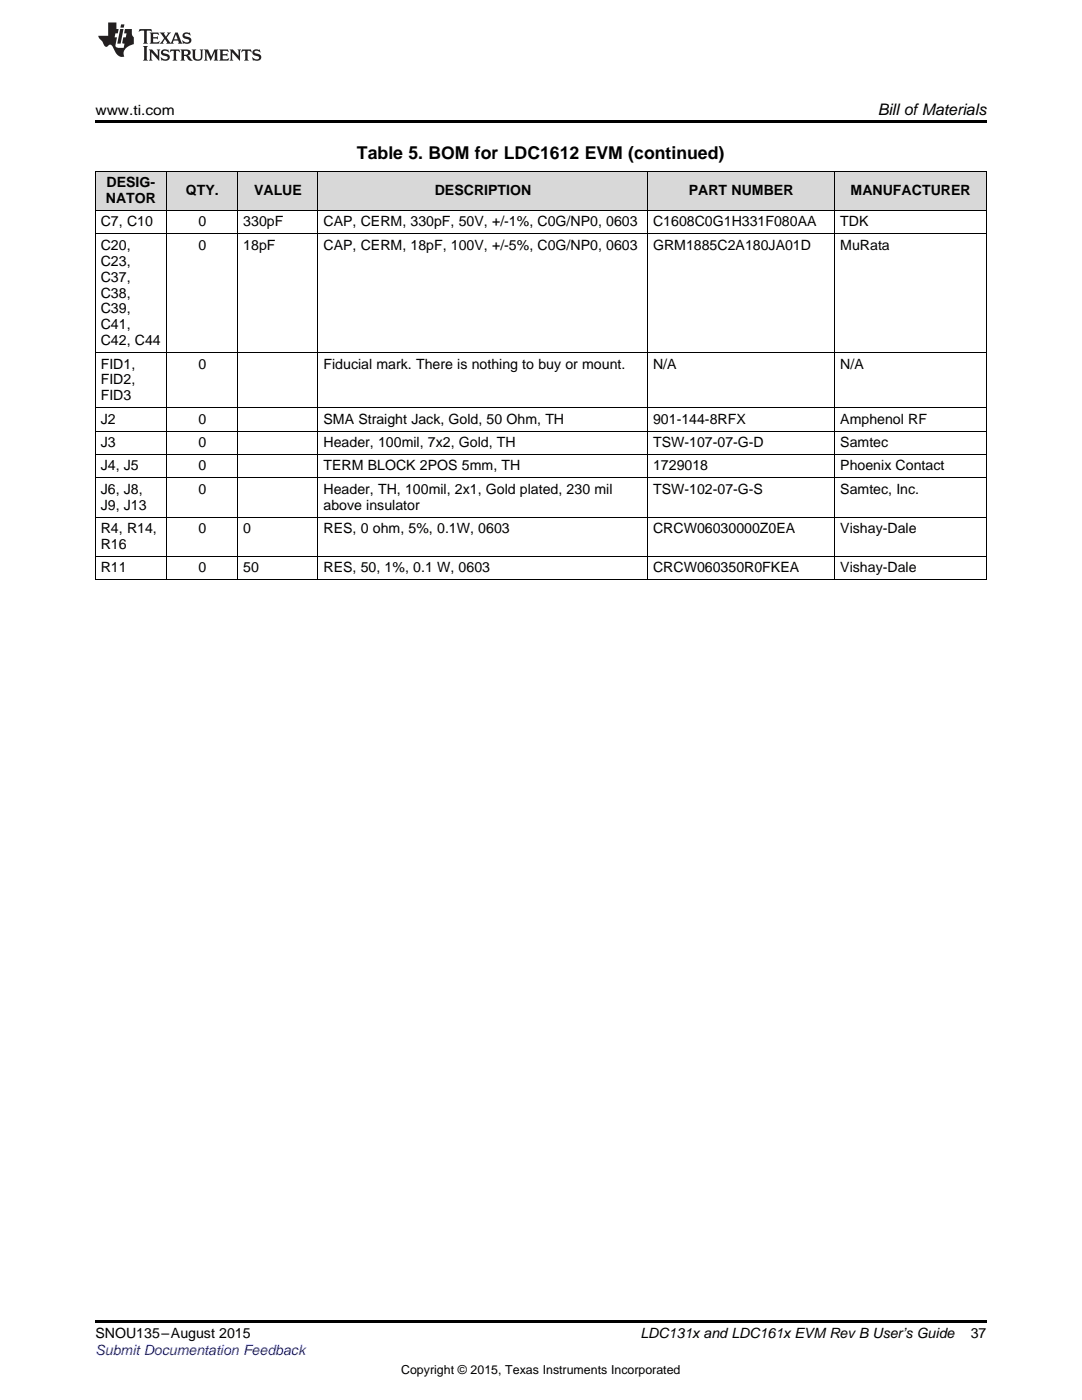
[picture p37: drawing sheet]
<svg xmlns="http://www.w3.org/2000/svg" width="216mm" height="279mm" viewBox="0 0 216 279" stroke-linecap="round" stroke-linejoin="round" font-family="sans-serif">
<defs><g id="words">
<text font-size="3.5" x="71.2" y="31.8">Table 5. BOM for LDC1612 EVM (continued)</text>
<text font-size="3.2" x="175.2" y="23">Bill ofMaterials</text>
<g font-size="2.8">
<text x="19" y="23">www.ti.com</text>
<text x="21.1" y="40.5">NATOR</text>
<text x="21.3" y="37.4">DESIG-</text>
<text x="37.1" y="38.9">QTY.</text>
<text x="50.7" y="38.9">VALUE</text>
<text x="86.7" y="38.9">DESCRIPTION</text>
<text x="137.4" y="38.9">PART NUMBER</text>
<text x="169.7" y="38.9">MANUFACTURER</text>
<text x="20.1" y="45.2">C7, C10</text>
<text x="39.6" y="45.2">0</text>
<text x="48.5" y="45.2">330pF</text>
<text x="64.6" y="45.2">CAP, CERM, 330pF, 50V, +/-1%, C0G/NP0, 0603</text>
<text x="130.3" y="45.2">C1608C0G1H331F080AA</text>
<text x="167.7" y="45.2">TDK</text>
<text x="20.1" y="49.8">C20,</text>
<text x="20.1" y="53">C23,</text>
<text x="39.6" y="49.8">0</text>
<text x="48.5" y="49.8">18pF</text>
<text x="64.6" y="49.8">CAP, CERM, 18pF, 100V, +/-5%, C0G/NP0, 0603</text>
<text x="130.3" y="49.8">GRM1885C2A180JA01D</text>
<text x="167.7" y="49.8">MuRata</text>
<text x="20.1" y="56.2">C37,</text>
<text x="20.1" y="59.4">C38,</text>
<text x="20.1" y="62.5">C39,</text>
<text x="20.1" y="65.7">C41,</text>
<text x="20.1" y="68.9">C42, C44</text>
<text x="20.1" y="73.6">FID1,</text>
<text x="20.1" y="76.7">FID2,</text>
<text x="39.6" y="73.6">0</text>
<text x="64.6" y="73.6">Fiducial mark. There is nothing to buy or mount.</text>
<text x="130.3" y="73.6">N/A</text>
<text x="167.7" y="73.6">N/A</text>
<text x="20.1" y="79.9">FID3</text>
<text x="20.1" y="84.6">J2</text>
<text x="20.1" y="89.2">J3</text>
<text x="39.6" y="84.6">0</text>
<text x="39.6" y="89.2">0</text>
<text x="64.6" y="84.6">SMA Straight Jack, Gold, 50 Ohm, TH</text>
<text x="64.6" y="89.2">Header, 100mil, 7x2, Gold, TH</text>
<text x="130.3" y="84.6">901-144-8RFX</text>
<text x="130.3" y="89.2">TSW-107-07-G-D</text>
<text x="167.7" y="84.6">Amphenol RF</text>
<text x="167.7" y="89.2">Samtec</text>
<text x="20.1" y="93.9">J4, J5</text>
<text x="39.6" y="93.9">0</text>
<text x="64.6" y="93.9">TERM BLOCK 2POS 5mm, TH</text>
<text x="130.3" y="93.9">1729018</text>
<text x="167.7" y="93.9">Phoenix Contact</text>
<text x="20.1" y="98.5">J6, J8,</text>
<text x="20.1" y="101.7">J9, J13</text>
<text x="39.6" y="98.5">0</text>
<text x="64.6" y="98.5">Header, TH, 100mil, 2x1, Gold plated, 230 mil</text>
<text x="64.6" y="101.7">above insulator</text>
<text x="130.3" y="98.5">TSW-102-07-G-S</text>
<text x="167.7" y="98.5">Samtec, Inc.</text>
<text x="20.1" y="106.4">R4, R14,</text>
<text x="39.6" y="106.4">0</text>
<text x="48.5" y="106.4">0</text>
<text x="64.6" y="106.4">RES, 0 ohm, 5%, 0.1W, 0603</text>
<text x="130.3" y="106.4">CRCW06030000Z0EA</text>
<text x="167.7" y="106.4">Vishay-Dale</text>
<text x="20.1" y="109.5">R16</text>
<text x="20.1" y="114.2">R11</text>
<text x="39.6" y="114.2">0</text>
<text x="48.5" y="114.2">50</text>
<text x="64.6" y="114.2">RES, 50, 1%, 0.1 W, 0603</text>
<text x="130.3" y="114.2">CRCW060350R0FKEA</text>
<text x="167.7" y="114.2">Vishay-Dale</text>
<text x="19" y="267.1">SNOU135–August 2015</text>
<text x="127.8" y="267.1">LDC131x and LDC161x EVM Rev B User’s Guide</text>
<text x="193.7" y="267">37</text>
</g>
<text font-size="2.8" fill="#00f" x="19" y="270.4">Submit Documentation Feedback</text>
<text font-size="2.5" x="80" y="274.2">Copyright © 2015, Texas Instruments Incorporated</text>
</g></defs>
<g fill="#d8d8d8">
<path d="M19 34.3h14.3v7.8h-14.3z"/>
<path d="M33.3 34.3h14.2v7.8h-14.2z"/>
<path d="M47.5 34.3h16v7.8h-16z"/>
<path d="M63.5 34.3h65.8v7.8h-65.8z"/>
<path d="M129.3 34.3h37.3v7.8h-37.3z"/>
<path d="M166.6 34.3h30.2v7.8h-30.2z"/>
</g>
<path d="M19 24h177.8v.6h-177.8zM19 263.5h177.8v.6h-177.8z" fill="#000"/>
<g fill="none" stroke="#000" stroke-width=".2">
<path d="M19 34.2h177.8M19.1 34.3v81.4M33.2 34.3v81.4M47.4 34.3v81.4M63.4 34.3v81.4M129.2 34.3v81.4M166.6 34.3v81.4M196.8 34.3v81.4M19 46.7h177.8M19 42h177.8M19 70.4h177.8M19 95.4h177.8"/>
<path d="M19 90.7h177.8M19 86.1h177.8M19 81.4h177.8M19 115.7h177.8M19 111h177.8M19 103.2h177.8"/>
</g>
<g fill="#231f20">
<path d="M27.8 5.8l-.1 .6 .5-.3h.5l.1 .2v2.1l-.3 .3h1l-.2-.3v-2.1v-.2h.6l.4 .3-.1-.6zM29.9 6.5l.2 .4v1.5l-.2 .3h1.8l.1-.5a1.04 1.04 0 0 1-1.2 .1v-.6h.5l.4 .2v-.7l-.4 .2h-.5v-.6h.8l.3 .2-.1-.5zM31.9 6.5l.9 1.1-1 1.1h.9l-.2-.2 .4-.7 .5 .7-.2 .2h1.5l-.2-.2 .1-.4h.9l.2 .4-.2 .2h.9l-.2-.3-.7-1.9h-.5l-.9 2.1-.8-1.1 .8-1h-.8l.2 .3-.4 .5-.4-.6 .2-.2zM35.1 6.9l.4 .9h-.8zM36.6 6.6a.63 .63 0 0 0-.2 .7 .63 .63 0 0 0 .6 .4l.6 .2 .2 .2a.75 .75 0 0 1-.8 .4 .75 .75 0 0 1-.6-.5l.1 .7 .2-.1a1.11 1.11 0 0 0 1.5-.5 1.13 1.13 0 0 0-1.3-.9v-.3a1.04 1.04 0 0 1 1.1 .2l-.1-.6-.2 .1-.5-.1zM28.5 9.2l.3 .3v2.2l-.3 .4h1l-.2-.4v-2.2l.2-.3zM29.7 9.9l.2 .3v1.5l-.2 .4h.7l-.2-.4v-1.3l1.6 1.7v-1.9l.2-.3h-.7l.2 .3v.9l-1.1-1.2zM32.3 10a.62 .62 0 0 0-.2 .7 .62 .62 0 0 0 .6 .4l.6 .2 .2 .2a.76 .76 0 0 1-.8 .4 .76 .76 0 0 1-.6-.5l.1 .7 .2-.1a1.11 1.11 0 0 0 1.5-.6 1.13 1.13 0 0 0-1.3-.8v-.3a1.04 1.04 0 0 1 1.1 .1l-.1-.5-.2 .1-.5-.2zM34 9.9l-.1 .6a.61 .61 0 0 1 .7-.3l.1 1.5-.3 .4h1l-.3-.4 .1-1.5a.63 .63 0 0 1 .7 .3l-.1-.6zM36 9.9l.2 .3v1.5l-.2 .4h.9l-.2-.2v-.7l.6 .2a.76 .76 0 0 0 1.1 .6l-1-.9a.58 .58 0 0 0 .6-.6 .58 .58 0 0 0-.5-.6zM36.7 10.2l.1-.1a.45 .45 0 0 1 .6 .1 .45 .45 0 0 1 .1 .5l-.8 .2zM38.2 9.9l.2 .2a2.17 2.17 0 0 0 .4 1.9 .99 .99 0 0 0 1.6-.7v-1.1l.2-.3h-.7l.1 .2a1.92 1.92 0 0 1-.1 1.7 .6 .6 0 0 1-1-.5v-1.1l.2-.3zM40.7 9.9l.2 .3v1.5l-.2 .4h.7l-.2-.4v-1.4l.8 1.8 .9-1.8v1.4l-.2 .4h.9l-.3-.4v-1.5l.3-.3h-.8l-.6 1.4-.7-1.4zM43.7 9.9l.3 .3v1.5l-.3 .4h1.9l.1-.6a1.04 1.04 0 0 1-1.3 .2v-.6h.6l.4 .1v-.6l-.4 .2h-.6l.1-.6h.7l.4 .2-.1-.5zM45.8 9.9l.2 .3v1.5l-.2 .4h.8l-.3-.4v-1.3l1.6 1.7v-1.9l.2-.3h-.7l.2 .3v.9l-1.1-1.2zM48.3 9.9l-.1 .6a.61 .61 0 0 1 .7-.3v1.5l-.2 .4h.9l-.2-.4v-1.5a.63 .63 0 0 1 .8 .3l-.1-.6zM50.6 10a.62 .62 0 0 0-.2 .7 .62 .62 0 0 0 .6 .4l.6 .2 .1 .2a.76 .76 0 0 1-.7 .4 .76 .76 0 0 1-.6-.5l.1 .7 .1-.1a1.11 1.11 0 0 0 1.5-.6 1.13 1.13 0 0 0-1.2-.8l-.1-.3a1.04 1.04 0 0 1 1.2 .1l-.2-.5-.1 .1-.5-.2z"/>
<path d="M21.6 4.5v2.6h-2l.1 .4 .8 .9a.91 .91 0 0 0 .9 .9 .56 .56 0 0 1 .5-.4 .56 .56 0 0 1 .5 .3l.4 .8a1.53 1.53 0 0 0 2 1.3 1.54 1.54 0 0 1 1-2.1l.9-.4-.1-1.4a1.52 1.52 0 0 1-.3-1.6h-1.4l-.1 .9h.5l-.2 .8h-.5l-.2 .9v.2l.4 .1-.1 .9a1.93 1.93 0 0 1-1.6-.3l.2-1.8h-.4l.1-.8h.5l.2-.9h-.5v-1.3zM24 5.8l-.6 2.9h.7l.5-2.9zM24.2 4.9l-.2 .6h.7l.1-.6z"/>
</g>
<use href="#words"/>
</svg>
